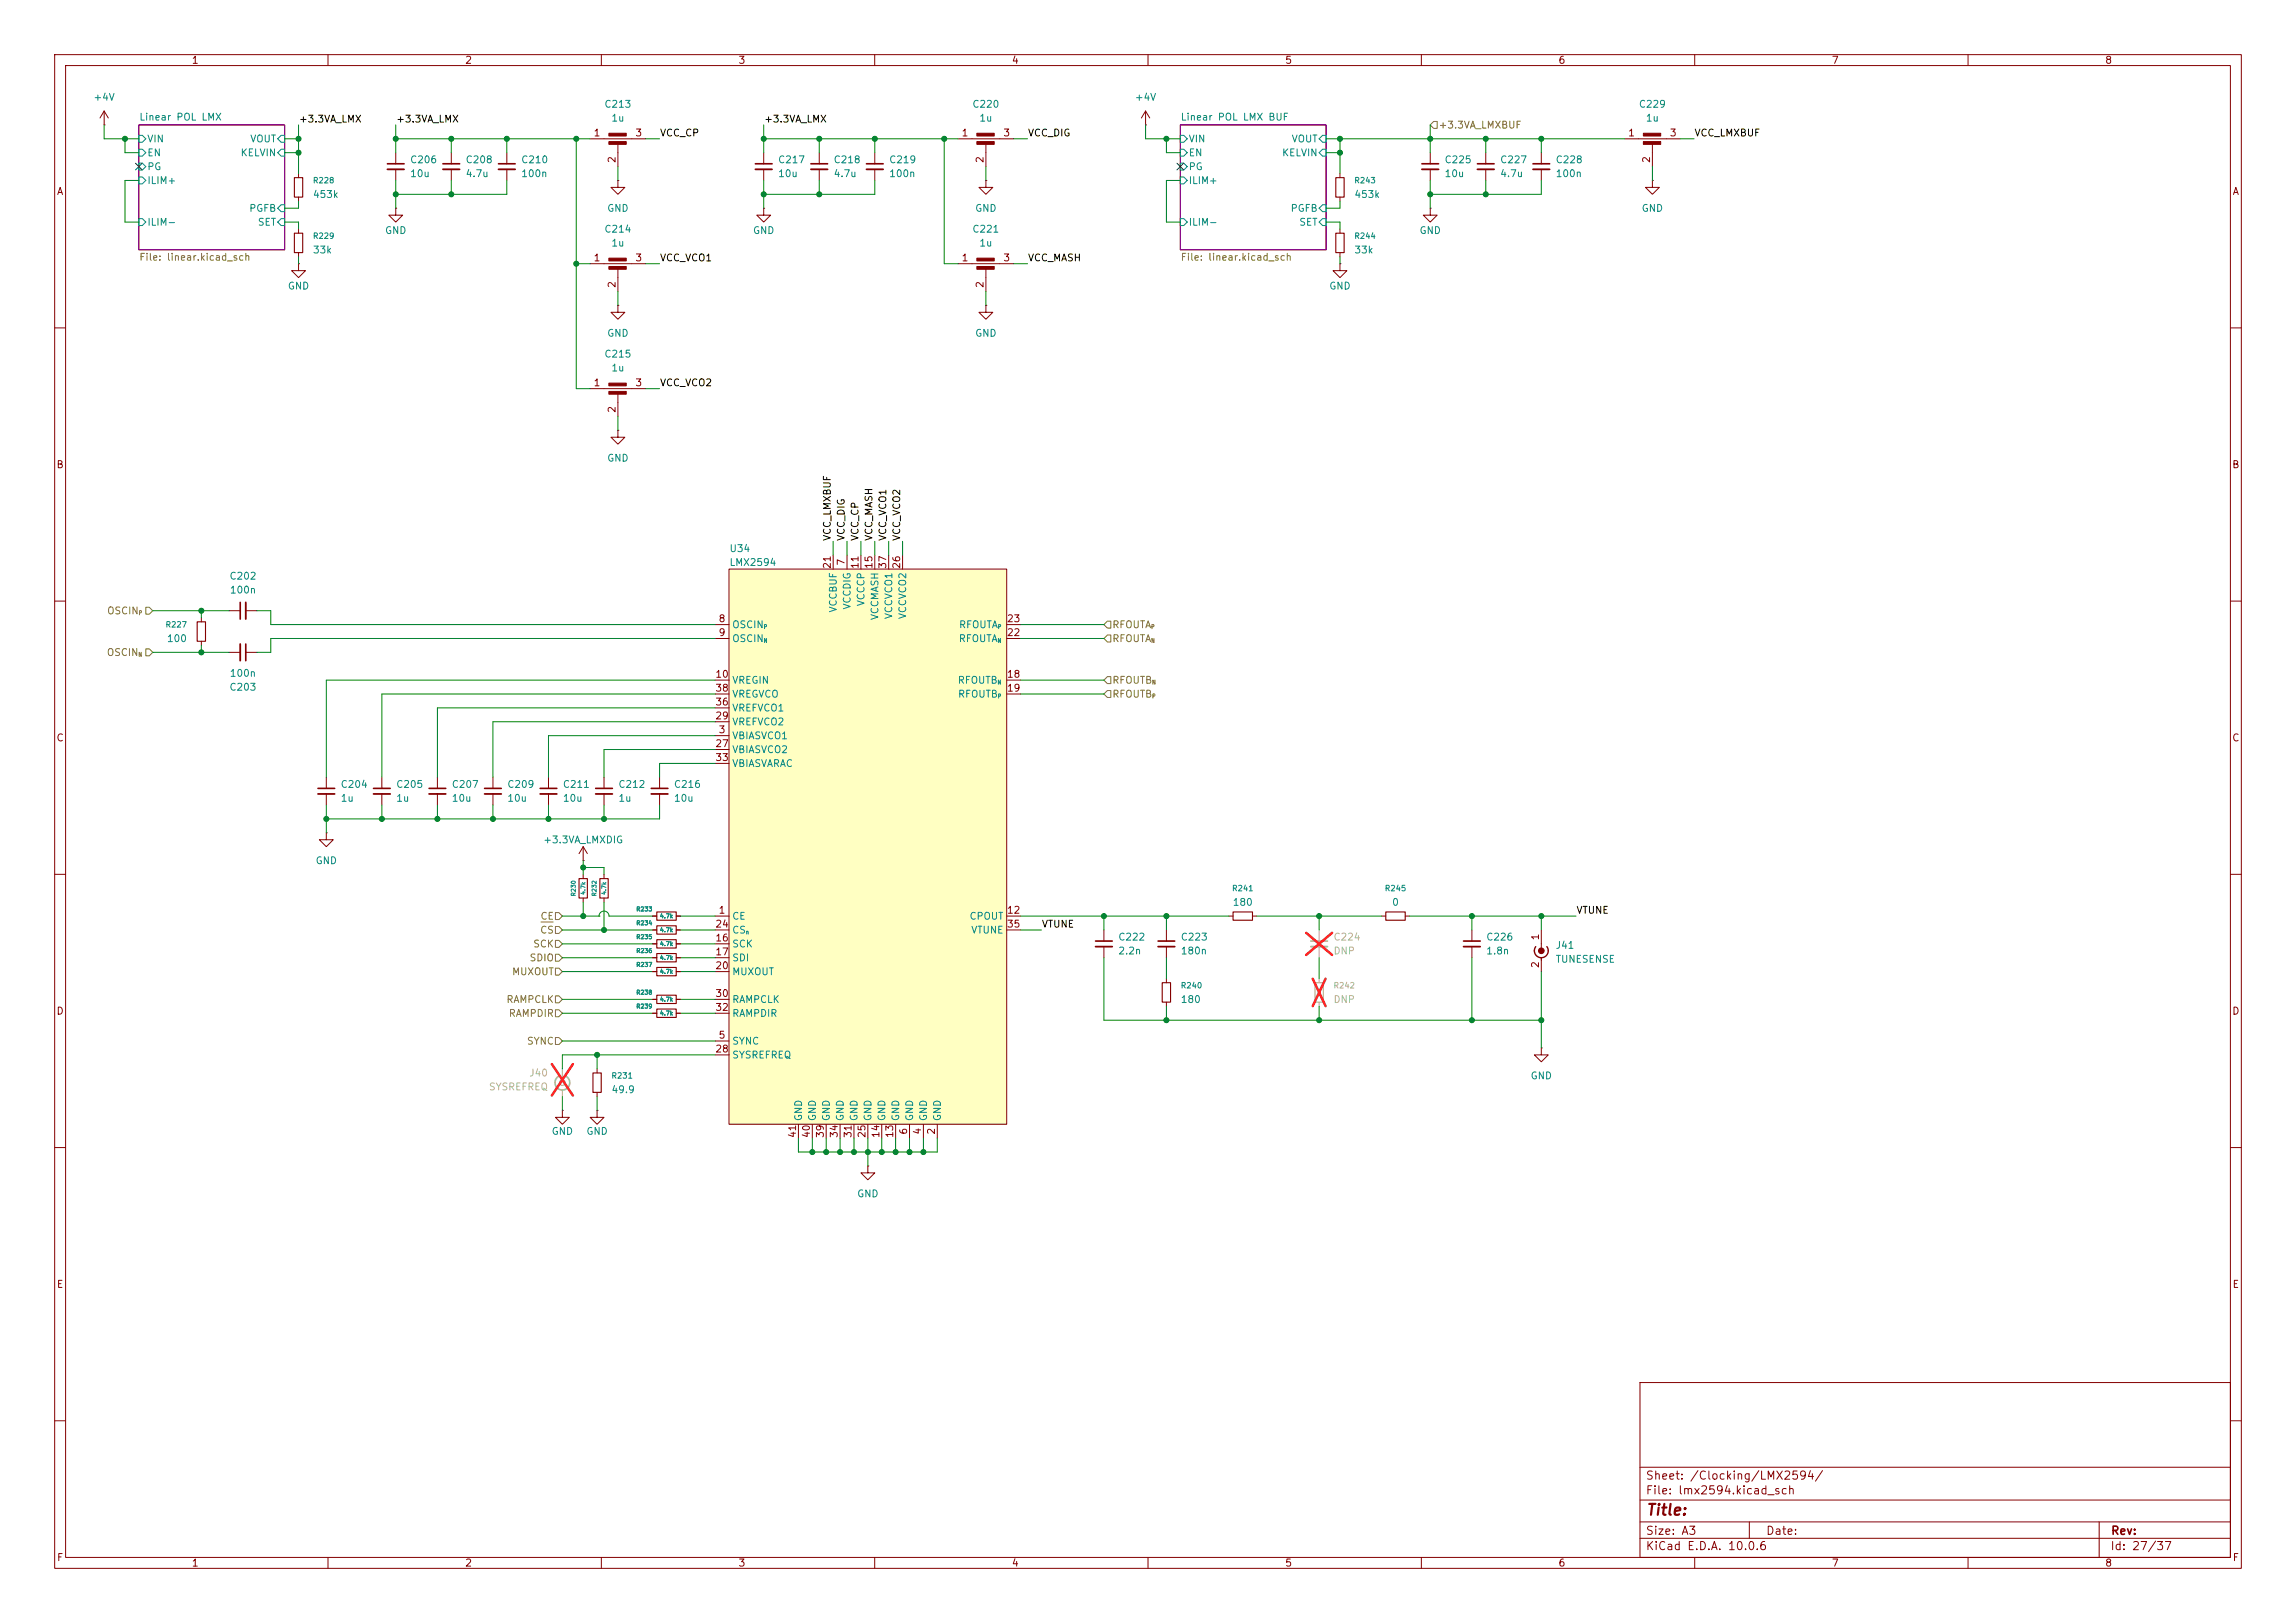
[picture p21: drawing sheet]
<svg xmlns="http://www.w3.org/2000/svg" width="420mm" height="297mm" viewBox="0 0 420 297" stroke-linecap="round" stroke-linejoin="round" font-family="sans-serif">
<defs><g id="words">
<text font-size="2" fill="#840000" x="301" y="277.8">Title:</text>
<g font-size="1.5" fill="#840000">
<text x="300.9" y="273.8">File: lmx2594.kicad_sch</text>
<text x="300.9" y="271.1">Sheet: /Clocking/LMX2594/</text>
<text x="300.9" y="281.2">Size: A3</text>
<text x="322.9" y="281.2">Date:</text>
<text x="386" y="281.2">Rev:</text>
<text x="300.9" y="284">KiCad E.D.A. 10.0.6</text>
<text x="385.9" y="284">Id: 27/37</text>
</g>
<g font-size="1.3" fill="#840000">
<text x="35" y="12">1</text>
<text x="85" y="12">2</text>
<text x="135" y="12">3</text>
<text x="185" y="12">4</text>
<text x="235" y="12">5</text>
<text x="285" y="12">6</text>
<text x="335" y="12">7</text>
<text x="385" y="12">8</text>
<text x="108.5" y="25.3">1</text>
<text x="112.9" y="29.9" transform="rotate(-90 112.9 29.9)">2</text>
<text x="116.1" y="25.3">3</text>
<text x="175.8" y="25.3">1</text>
<text x="180.2" y="29.9" transform="rotate(-90 180.2 29.9)">2</text>
<text x="183.4" y="25.3">3</text>
<text x="297.7" y="25.3">1</text>
<text x="302.1" y="29.9" transform="rotate(-90 302.1 29.9)">2</text>
<text x="305.3" y="25.3">3</text>
<text x="10.3" y="36">A</text>
<text x="408.3" y="36">A</text>
<text x="108.5" y="48.1">1</text>
<text x="112.9" y="52.8" transform="rotate(-90 112.9 52.8)">2</text>
<text x="116.1" y="48.1">3</text>
<text x="175.8" y="48.1">1</text>
<text x="180.2" y="52.8" transform="rotate(-90 180.2 52.8)">2</text>
<text x="183.4" y="48.1">3</text>
<text x="108.5" y="71">1</text>
<text x="116.1" y="71">3</text>
<text x="112.9" y="75.7" transform="rotate(-90 112.9 75.7)">2</text>
<text x="10.2" y="86">B</text>
<text x="408.2" y="86">B</text>
<text x="152.3" y="104.2" transform="rotate(-90 152.3 104.2)">21</text>
<text x="154.8" y="103.6" transform="rotate(-90 154.8 103.6)">7</text>
<text x="157.3" y="104.2" transform="rotate(-90 157.3 104.2)">11</text>
<text x="159.9" y="104.2" transform="rotate(-90 159.9 104.2)">15</text>
<text x="162.4" y="104.2" transform="rotate(-90 162.4 104.2)">37</text>
<text x="165" y="104.2" transform="rotate(-90 165 104.2)">26</text>
<text x="131.3" y="114.2">8</text>
<text x="131.3" y="116.7">9</text>
<text x="184.1" y="116.7">22</text>
<text x="184.1" y="114.2">23</text>
<text x="130.7" y="124.3">10</text>
<text x="184.1" y="124.3">18</text>
<text x="130.7" y="131.9">29</text>
<text x="130.7" y="129.4">36</text>
<text x="130.7" y="126.9">38</text>
<text x="184.1" y="126.9">19</text>
<text x="10.2" y="136">C</text>
<text x="130.7" y="137">27</text>
<text x="131.3" y="134.5">3</text>
<text x="408.2" y="136">C</text>
<text x="130.7" y="139.6">33</text>
<text x="131.3" y="167.5">1</text>
<text x="184.1" y="167.5">12</text>
<text x="130.7" y="172.6">16</text>
<text x="130.7" y="170">24</text>
<text x="184.1" y="170">35</text>
<text x="281.8" y="172.2" transform="rotate(-90 281.8 172.2)">1</text>
<text x="130.7" y="175.1">17</text>
<text x="130.7" y="177.7">20</text>
<text x="281.8" y="177.3" transform="rotate(-90 281.8 177.3)">2</text>
<text x="10.2" y="186">D</text>
<text x="130.7" y="182.7">30</text>
<text x="130.7" y="185.3">32</text>
<text x="408.2" y="186">D</text>
<text x="131.3" y="190.4">5</text>
<text x="130.7" y="192.9">28</text>
<text x="145.9" y="208.3" transform="rotate(-90 145.9 208.3)">41</text>
<text x="148.5" y="208.3" transform="rotate(-90 148.5 208.3)">40</text>
<text x="151" y="208.3" transform="rotate(-90 151 208.3)">39</text>
<text x="153.5" y="208.3" transform="rotate(-90 153.5 208.3)">34</text>
<text x="156.1" y="208.3" transform="rotate(-90 156.1 208.3)">31</text>
<text x="158.6" y="208.3" transform="rotate(-90 158.6 208.3)">25</text>
<text x="161.2" y="208.3" transform="rotate(-90 161.2 208.3)">14</text>
<text x="163.7" y="208.3" transform="rotate(-90 163.7 208.3)">13</text>
<text x="166.2" y="207.7" transform="rotate(-90 166.2 207.7)">6</text>
<text x="168.8" y="207.7" transform="rotate(-90 168.8 207.7)">4</text>
<text x="171.3" y="207.7" transform="rotate(-90 171.3 207.7)">2</text>
<text x="10.3" y="236">E</text>
<text x="408.3" y="236">E</text>
<text x="10.3" y="286">F</text>
<text x="35" y="287">1</text>
<text x="85" y="287">2</text>
<text x="135" y="287">3</text>
<text x="185" y="287">4</text>
<text x="235" y="287">5</text>
<text x="285" y="287">6</text>
<text x="335" y="287">7</text>
<text x="385" y="287">8</text>
<text x="408.3" y="286">F</text>
</g>
<g font-size="1.3" fill="#008484">
<text x="17" y="18.7">+4V</text>
<text x="25.4" y="22.4">Linear POL LMX</text>
<text x="110.5" y="20">C213</text>
<text x="111.7" y="22.6">1u</text>
<text x="177.8" y="20">C220</text>
<text x="179" y="22.6">1u</text>
<text x="207.5" y="18.7">+4V</text>
<text x="215.9" y="22.4">Linear POL LMX BUF</text>
<text x="299.7" y="20">C229</text>
<text x="301" y="22.6">1u</text>
<text x="26.8" y="26.4">VIN</text>
<text x="26.8" y="28.9">EN</text>
<text x="43.9" y="28.9">KELVIN</text>
<text x="45.7" y="26.4">VOUT</text>
<text x="217.3" y="26.4">VIN</text>
<text x="217.3" y="28.9">EN</text>
<text x="234.4" y="28.9">KELVIN</text>
<text x="236.2" y="26.4">VOUT</text>
<text x="26.8" y="31.4">PG</text>
<text x="26.8" y="34">ILIM+</text>
<text x="74.9" y="30.2">C206</text>
<text x="74.9" y="32.7">10u</text>
<text x="85.1" y="30.2">C208</text>
<text x="85.1" y="32.7">4.7u</text>
<text x="95.2" y="30.2">C210</text>
<text x="95.2" y="32.7">100n</text>
<text x="142.2" y="30.2">C217</text>
<text x="142.2" y="32.7">10u</text>
<text x="152.4" y="30.2">C218</text>
<text x="152.4" y="32.7">4.7u</text>
<text x="162.5" y="30.2">C219</text>
<text x="162.5" y="32.7">100n</text>
<text x="217.3" y="31.4">PG</text>
<text x="217.3" y="34">ILIM+</text>
<text x="264.1" y="30.2">C225</text>
<text x="264.1" y="32.7">10u</text>
<text x="274.3" y="30.2">C227</text>
<text x="274.3" y="32.7">4.7u</text>
<text x="284.5" y="30.2">C228</text>
<text x="284.5" y="32.7">100n</text>
<text x="26.8" y="41.6">ILIM-</text>
<text x="45.5" y="39.1">PGFB</text>
<text x="47.1" y="41.6">SET</text>
<text x="57.1" y="36.5">453k</text>
<text x="111" y="39.1">GND</text>
<text x="178.3" y="39.1">GND</text>
<text x="217.3" y="41.6">ILIM-</text>
<text x="236" y="39.1">PGFB</text>
<text x="237.6" y="41.6">SET</text>
<text x="247.6" y="36.5">453k</text>
<text x="300.2" y="39.1">GND</text>
<text x="57.1" y="46.7">33k</text>
<text x="70.3" y="43.1">GND</text>
<text x="110.5" y="42.9">C214</text>
<text x="111.7" y="45.4">1u</text>
<text x="137.6" y="43.1">GND</text>
<text x="177.8" y="42.9">C221</text>
<text x="179" y="45.4">1u</text>
<text x="247.6" y="46.7">33k</text>
<text x="259.6" y="43.1">GND</text>
<text x="52.5" y="53.3">GND</text>
<text x="243" y="53.3">GND</text>
<text x="110.5" y="65.7">C215</text>
<text x="111" y="61.9">GND</text>
<text x="178.3" y="61.9">GND</text>
<text x="111.7" y="68.3">1u</text>
<text x="111" y="84.8">GND</text>
<text x="133.3" y="101.3">U34</text>
<text x="41.9" y="106.4">C202</text>
<text x="133.3" y="103.9">LMX2594</text>
<text x="41.9" y="108.9">100n</text>
<text x="153.4" y="112.2" transform="rotate(-90 153.4 112.2)">VCCBUF</text>
<text x="155.9" y="111.6" transform="rotate(-90 155.9 111.6)">VCCDIG</text>
<text x="158.4" y="111" transform="rotate(-90 158.4 111)">VCCCP</text>
<text x="161" y="113.6" transform="rotate(-90 161 113.6)">VCCMASH</text>
<text x="163.5" y="113.4" transform="rotate(-90 163.5 113.4)">VCCVCO1</text>
<text x="166.1" y="113.4" transform="rotate(-90 166.1 113.4)">VCCVCO2</text>
<text x="30.4" y="117.8">100</text>
<text x="133.8" y="115.3">OSCIN</text>
<text x="133.8" y="117.8">OSCIN</text>
<text x="175.3" y="117.8">RFOUTA</text>
<text x="175.3" y="115.3">RFOUTA</text>
<text x="41.9" y="124.2">100n</text>
<text x="133.8" y="125.4">VREGIN</text>
<text x="175.1" y="125.4">RFOUTB</text>
<text x="41.9" y="126.7">C203</text>
<text x="133.8" y="130.5">VREFVCO1</text>
<text x="133.8" y="128">VREGVCO</text>
<text x="175.1" y="128">RFOUTB</text>
<text x="133.8" y="135.6">VBIASVCO1</text>
<text x="133.8" y="133">VREFVCO2</text>
<text x="133.8" y="138.1">VBIASVCO2</text>
<text x="133.8" y="140.7">VBIASVARAC</text>
<text x="62.2" y="144.5">C204</text>
<text x="62.2" y="147">1u</text>
<text x="72.4" y="144.5">C205</text>
<text x="72.4" y="147">1u</text>
<text x="82.5" y="144.5">C207</text>
<text x="82.5" y="147">10u</text>
<text x="92.7" y="144.5">C209</text>
<text x="92.7" y="147">10u</text>
<text x="102.9" y="144.5">C211</text>
<text x="102.9" y="147">10u</text>
<text x="113" y="144.5">C212</text>
<text x="113" y="147">1u</text>
<text x="123.2" y="144.5">C216</text>
<text x="123.2" y="147">10u</text>
<text x="99.3" y="154.6">+3.3VA_LMXDIG</text>
<text x="57.6" y="158.4">GND</text>
<text x="225.4" y="166.1">180</text>
<text x="254.5" y="166.1">0</text>
<text x="133.8" y="168.6">CE</text>
<text x="133.8" y="173.7">SCK</text>
<text x="133.8" y="171.1">CS</text>
<text x="177.2" y="168.6">CPOUT</text>
<text x="177.5" y="171.1">VTUNE</text>
<text x="204.5" y="172.4">C222</text>
<text x="215.9" y="172.4">C223</text>
<text x="271.8" y="172.4">C226</text>
<text x="284.5" y="173.9">J41</text>
<text x="133.8" y="176.2">SDI</text>
<text x="133.8" y="178.8">MUXOUT</text>
<text x="204.5" y="175">2.2n</text>
<text x="215.9" y="175">180n</text>
<text x="271.8" y="175">1.8n</text>
<text x="284.5" y="176.5">TUNESENSE</text>
<text x="133.8" y="183.8">RAMPCLK</text>
<text x="215.9" y="183.8">180</text>
<text x="133.8" y="191.5">SYNC</text>
<text x="133.8" y="186.4">RAMPDIR</text>
<text x="133.8" y="194">SYSREFREQ</text>
<text x="279.9" y="197.8">GND</text>
<text x="111.7" y="200.4">49.9</text>
<text x="100.8" y="208">GND</text>
<text x="107.2" y="208">GND</text>
<text x="147" y="205.3" transform="rotate(-90 147 205.3)">GND</text>
<text x="149.6" y="205.3" transform="rotate(-90 149.6 205.3)">GND</text>
<text x="152.1" y="205.3" transform="rotate(-90 152.1 205.3)">GND</text>
<text x="154.6" y="205.3" transform="rotate(-90 154.6 205.3)">GND</text>
<text x="157.2" y="205.3" transform="rotate(-90 157.2 205.3)">GND</text>
<text x="159.7" y="205.3" transform="rotate(-90 159.7 205.3)">GND</text>
<text x="162.3" y="205.3" transform="rotate(-90 162.3 205.3)">GND</text>
<text x="164.8" y="205.3" transform="rotate(-90 164.8 205.3)">GND</text>
<text x="167.3" y="205.3" transform="rotate(-90 167.3 205.3)">GND</text>
<text x="169.9" y="205.3" transform="rotate(-90 169.9 205.3)">GND</text>
<text x="172.4" y="205.3" transform="rotate(-90 172.4 205.3)">GND</text>
<text x="156.7" y="219.4">GND</text>
</g>
<g font-size="1.3">
<text x="54.6" y="22.7">+3.3VA_LMX</text>
<text x="72.4" y="22.7">+3.3VA_LMX</text>
<text x="139.7" y="22.7">+3.3VA_LMX</text>
<text x="120.6" y="25.3">VCC_CP</text>
<text x="187.9" y="25.3">VCC_DIG</text>
<text x="309.9" y="25.3">VCC_LMXBUF</text>
<text x="120.6" y="48.1">VCC_VCO1</text>
<text x="187.9" y="48.1">VCC_MASH</text>
<text x="120.6" y="71">VCC_VCO2</text>
<text x="152.3" y="99.1" transform="rotate(-90 152.3 99.1)">VCC_LMXBUF</text>
<text x="154.8" y="99.1" transform="rotate(-90 154.8 99.1)">VCC_DIG</text>
<text x="157.4" y="99.1" transform="rotate(-90 157.4 99.1)">VCC_CP</text>
<text x="159.9" y="99.1" transform="rotate(-90 159.9 99.1)">VCC_MASH</text>
<text x="162.4" y="99.1" transform="rotate(-90 162.4 99.1)">VCC_VCO1</text>
<text x="165" y="99.1" transform="rotate(-90 165 99.1)">VCC_VCO2</text>
<text x="288.3" y="167.5">VTUNE</text>
<text x="190.5" y="170.1">VTUNE</text>
</g>
<g font-size="1.3" fill="#848400">
<text x="263.1" y="23.8">+3.3VA_LMXBUF</text>
<text x="25.4" y="48">File: linear.kicad_sch</text>
<text x="215.9" y="48">File: linear.kicad_sch</text>
<text x="19.5" y="112.7">OSCIN</text>
<text x="203.4" y="117.8">RFOUTA</text>
<text x="203.4" y="115.3">RFOUTA</text>
<text x="19.4" y="120.3">OSCIN</text>
<text x="203.4" y="125.4">RFOUTB</text>
<text x="203.4" y="128">RFOUTB</text>
<text x="97.4" y="173.7">SCK</text>
<text x="98.7" y="171.1">CS</text>
<text x="98.8" y="168.6">CE</text>
<text x="93.6" y="178.8">MUXOUT</text>
<text x="96.8" y="176.2">SDIO</text>
<text x="92.5" y="183.8">RAMPCLK</text>
<text x="93" y="186.4">RAMPDIR</text>
<text x="96.3" y="191.5">SYNC</text>
</g>
<g font-size="1.3" fill="#a1a1a1">
<text x="243.8" y="172.4">C224</text>
<text x="243.8" y="175">DNP</text>
<text x="243.8" y="183.8">DNP</text>
<text x="96.7" y="197.3">J40</text>
<text x="89.3" y="199.8">SYSREFREQ</text>
</g>
<g font-size="1" fill="#008484">
<text x="57.1" y="33.8">R228</text>
<text x="247.6" y="33.8">R243</text>
<text x="57.1" y="43.9">R229</text>
<text x="247.6" y="43.9">R244</text>
<text x="30.2" y="115.1">R227</text>
<text x="225.3" y="163.3">R241</text>
<text x="253.2" y="163.3">R245</text>
<text x="215.9" y="181.1">R240</text>
<text x="111.7" y="197.6">R231</text>
</g>
<text font-size="1" fill="#a1a1a1" x="243.8" y="181.1">R242</text>
<g font-size=".8" fill="#848400">
<text x="25.3" y="112.7">P</text>
<text x="210.5" y="117.8">N</text>
<text x="210.5" y="115.3">P</text>
<text x="25.3" y="120.4">N</text>
<text x="210.7" y="125.4">N</text>
<text x="210.7" y="128">P</text>
</g>
<g font-size=".8" fill="#008484">
<text x="139.6" y="115.3">P</text>
<text x="139.6" y="117.8">N</text>
<text x="182.4" y="117.8">N</text>
<text x="182.5" y="115.3">P</text>
<text x="182.4" y="125.4">N</text>
<text x="182.5" y="128">P</text>
<text x="105.5" y="164.1" transform="rotate(-90 105.5 164.1)">R230</text>
<text x="107.3" y="163.9" transform="rotate(-90 107.3 163.9)">4.7k</text>
<text x="109.3" y="164.1" transform="rotate(-90 109.3 164.1)">R232</text>
<text x="111.1" y="163.9" transform="rotate(-90 111.1 163.9)">4.7k</text>
<text x="116.3" y="166.9">R233</text>
<text x="116.3" y="172">R235</text>
<text x="116.3" y="169.5">R234</text>
<text x="120.6" y="168.2">4.7k</text>
<text x="120.6" y="173.3">4.7k</text>
<text x="120.6" y="170.8">4.7k</text>
<text x="136.4" y="171.2">n</text>
<text x="116.3" y="174.6">R236</text>
<text x="116.3" y="177.1">R237</text>
<text x="120.6" y="175.8">4.7k</text>
<text x="120.6" y="178.4">4.7k</text>
<text x="116.3" y="184.7">R239</text>
<text x="116.3" y="182.2">R238</text>
<text x="120.6" y="186">4.7k</text>
<text x="120.6" y="183.5">4.7k</text>
</g>
</g></defs>
<g fill="none" stroke="#840000" stroke-width=".18">
<path d="M10 10h400v277h-400zM12 12h396v273h-396zM60 10v2M110 10v2M160 10v2M210 10v2M260 10v2M310 10v2M360 10v2M19 22.9h.1M19 20.3l-.7 1.3M19 20.3l.8 1.3"/>
<path d="M19 20.3v2.6M54.6 31.8v.7M54.6 36.1v.7M72.4 27.9v2.1M72.4 31v2M82.5 27.9v2.1M82.5 31v2M209.5 22.9h.1M209.5 20.3l-.7 1.3M209.5 20.3l.8 1.3M209.5 20.3v2.6M245.1 31.8v.7"/>
<path d="M245.1 36.1v.7M261.6 38.1v1.3h1.3l-1.3 1.2-1.3-1.2h1.3M261.6 38.1h.1M261.6 27.9v2.1M261.6 31v2M271.8 27.9v2.1M271.8 31v2M281.9 27.9v2.1M281.9 31v2M297.2 25.4h10.1M302.3 33v1.3h1.2l-1.2 1.3-1.3-1.3h1.3M302.3 33h.1"/>
<path d="M302.3 26.2v4.3M54.6 48.3v1.2h1.3l-1.3 1.3-1.3-1.3h1.3M54.6 48.3h.1M175.3 48.3h10.1M180.3 49v4.3M245.1 41.9v.8M245.1 46.2v.8M10 60h2M408 60h2M10 110h2M36.8 113v.8M36.8 117.3v.8"/>
<path d="M41.9 111.8h2M41.9 119.4h2M45 111.8h2M45 119.4h2M408 110h2M10 160h2M80 142.2v2.1M80 145.3v2M90.2 142.2v2.1M90.2 145.3v2M100.3 142.2v2.1M100.3 145.3v2"/>
<path d="M110.5 142.2v2.1M110.5 145.3v2M120.6 142.2v2.1M120.6 145.3v2M408 160h2M119.4 167.6h.7M119.4 175.3h.7M119.4 172.7h.7M119.4 170.2h.7M123.7 167.6h.8M123.7 175.3h.8M123.7 172.7h.8"/>
<path d="M123.7 170.2h.8M213.4 170.2v2M213.4 173.2v2.1M213.4 179.1v.7M252.7 167.6h.8M257 167.6h.8M269.2 170.2v2M269.2 173.2v2.1M281.9 170.2v3.8M281.9 175.3v2.5M213.4 183.4v.8M281.9 191.8v1.2h1.3l-1.3 1.3-1.2-1.3h1.2"/>
<path d="M281.9 191.8h.1M10 210h2M158.7 213.4v1.2h1.3l-1.3 1.3-1.2-1.3h1.2M158.7 213.4h.1M408 210h2M300 253h108v32h-108zM10 260h2M300 278.5h108M300 274.5h108M300 268.5h108M320 278.5v3M384 278.5v6.5"/>
<path d="M408 260h2M60 285v2M110 285v2M160 285v2M210 285v2M260 285v2M300 281.5h108M310 285v2M360 285v2"/>
</g>
<path d="M25.4 22.9h26.7v22.8h-26.7zM215.9 22.9h26.7v22.8h-26.7z" fill="none" stroke="#840084" stroke-width=".18"/>
<g fill="none" stroke="#008484" stroke-width=".18">
<path d="M25.4 29.8h.6l.7 .7-.7 .6h-.6zM25.4 24.8h.6l.7 .6-.7 .6h-.6zM25.4 27.3h.6l.7 .6-.7 .7h-.6zM25.4 32.4h.6l.7 .6-.7 .7h-.6zM50.8 27.9l.6-.6h.7v1.3h-.7zM50.8 25.4l.6-.6h.7v1.2h-.7zM50.8 38.1l.6-.6h.7v1.2h-.7zM215.9 29.8h.6l.7 .7-.7 .6h-.6zM215.9 24.8h.6l.7 .6-.7 .6h-.6zM215.9 27.3h.6l.7 .6-.7 .7h-.6zM215.9 32.4h.6l.7 .6-.7 .7h-.6zM241.9 27.3h.7v1.3h-.7l-.6-.7z"/>
<path d="M241.9 24.8h.7v1.2h-.7l-.6-.6zM241.9 37.5h.7v1.2h-.7l-.6-.6zM25.4 40h.6l.7 .6-.7 .7h-.6zM50.8 40.6l.6-.6h.7v1.3h-.7zM215.9 40h.6l.7 .6-.7 .7h-.6zM241.9 40h.7v1.3h-.7l-.6-.7z"/>
</g>
<g fill="none" stroke="#840000" stroke-width=".3">
<path d="M70.9 30h3M81 30h3.1M260.1 30h3M270.3 30h3M280.4 30h3.1M43.9 110.2v3.1M45 117.9v3M78.5 144.3h3M88.6 144.3h3.1M98.8 144.3h3.1M109 144.3h3M119.1 144.3h3.1"/>
<path d="M211.8 172.2h3.1M267.7 172.2h3.1"/>
</g>
<g fill="none" stroke="#840000" stroke-width=".33">
<path d="M70.9 31h3M81 31h3.1M260.1 31h3M270.3 31h3M280.4 31h3.1M43.9 117.9v3M45 110.2v3.1M78.5 145.3h3M88.6 145.3h3.1M98.8 145.3h3.1M109 145.3h3M119.1 145.3h3.1"/>
<path d="M211.8 173.2h3.1M267.7 173.2h3.1"/>
</g>
<g fill="#840000" stroke="#840000" stroke-width=".18">
<path d="M178.7 48.8h3.2v.5h-3.2z"/>
<path d="M178.7 47.2h3.2v.6h-3.2z"/>
<path d="M300.6 25.9h3.2v.5h-3.2z"/>
<path d="M300.6 24.4h3.2v.5h-3.2z"/>
</g>
<path d="M53.8 32.5h1.6v3.6h-1.6zM244.3 32.5h1.6v3.6h-1.6zM244.3 42.7h1.6v3.5h-1.6zM36.1 113.8h1.5v3.5h-1.5zM120.1 174.5h3.6v1.5h-3.6zM120.1 166.9h3.6v1.5h-3.6zM120.1 172h3.6v1.5h-3.6zM120.1 169.4h3.6v1.5h-3.6zM212.6 179.8h1.5v3.6h-1.5zM253.5 166.9h3.5v1.5h-3.5z" fill="none" stroke="#840000" stroke-width=".2"/>
<path d="M240.5 179.8h1.6v3.6h-1.6z" fill="none" stroke="#a1a1a1" stroke-width=".2"/>
<path d="M241.3 170.2v2M241.3 173.2v2.1M241.3 179.1v.7M241.3 183.4v.8" fill="none" stroke="#a1a1a1" stroke-width=".18"/>
<path d="M238.9 170.7l4.8 4M240.1 179.1l2.4 5M242.5 179.1l-2.4 5M243.7 170.7l-4.8 4" fill="none" stroke="#ff2626" stroke-width=".46"/>
<path d="M239.8 172.2h3" fill="none" stroke="#a1a1a1" stroke-width=".3"/>
<path d="M239.8 173.2h3" fill="none" stroke="#a1a1a1" stroke-width=".33"/>
<path d="M280.9 173.2a1.27 1.27 0 0 0 .2 1.7 1.27 1.27 0 0 0 1.7 0 1.27 1.27 0 0 0 .2-1.7" fill="none" stroke="#840000" stroke-width=".25"/>
<circle cx="281.9" cy="174" r=".51" fill="#840000" stroke="#840000" stroke-width=".2"/>
<path d="M133.3 104.1h50.8v101.6h-50.8z" fill="#ffffc2"/>
<g fill="none" stroke="#840000" stroke-width=".18">
<path d="M72.4 38.1v1.3h1.3l-1.3 1.2-1.3-1.2h1.3M72.4 38.1h.1M92.7 27.9v2.1M92.7 31v2M107.9 25.4h10.2M113 33v1.3h1.3l-1.3 1.3-1.2-1.3h1.2M113 33h.1M113 26.2v4.3M139.7 38.1v1.3h1.3l-1.3 1.2-1.3-1.2h1.3M139.7 38.1h.1M139.7 27.9v2.1M139.7 31v2"/>
<path d="M149.9 27.9v2.1M149.9 31v2M160 27.9v2.1M160 31v2M175.3 25.4h10.1M180.3 33v1.3h1.3l-1.3 1.3-1.2-1.3h1.2M180.3 33h.1M180.3 26.2v4.3M54.6 41.9v.8M54.6 46.2v.8M107.9 48.3h10.2M113 55.9v1.3h1.3l-1.3 1.2-1.2-1.2h1.2"/>
<path d="M113 55.9h.1M113 49v4.3M180.3 55.9v1.3h1.3l-1.3 1.2-1.2-1.2h1.2M180.3 55.9h.1M245.1 48.3v1.2h1.3l-1.3 1.3-1.3-1.3h1.3M245.1 48.3h.1M107.9 71.1h10.2M113 78.7v1.3h1.3l-1.3 1.3-1.2-1.3h1.2M113 78.7h.1M113 71.9v4.3M130.8 116.8h2.5M130.8 114.3h2.5"/>
<path d="M133.3 104.1h50.8v101.6h-50.8zM152.4 101.6v2.5M154.9 101.6v2.5M157.5 101.6v2.5M160 101.6v2.5M162.6 101.6v2.5M165.1 101.6v2.5M184.1 116.8h2.6M184.1 114.3h2.6M130.8 134.6h2.5M130.8 124.5h2.5M130.8 127h2.5"/>
<path d="M130.8 137.2h2.5M130.8 139.7h2.5M130.8 132.1h2.5M130.8 129.5h2.5M184.1 124.5h2.6M184.1 127h2.6M59.7 152.4v1.3h1.3l-1.3 1.2-1.3-1.2h1.3M59.7 152.4h.1M59.7 142.2v2.1M59.7 145.3v2M69.8 142.2v2.1M69.8 145.3v2"/>
<path d="M106.7 157.5h.1M106.7 154.9v2.6M106.7 154.9l-.8 1.3M106.7 154.9l.7 1.3M106.7 160v.8M106.7 164.3v.8M110.5 160v.8M110.5 164.3v.8M119.4 167.6h.7M119.4 172.7h.7M119.4 175.3h.7M119.4 177.8h.7"/>
<path d="M119.4 170.2h.7M123.7 167.6h.8M123.7 172.7h.8M123.7 175.3h.8M123.7 177.8h.8M123.7 170.2h.8M130.8 167.6h2.5M130.8 172.7h2.5M130.8 175.3h2.5M130.8 177.8h2.5M130.8 170.2h2.5M184.1 167.6h2.6"/>
<path d="M184.1 170.2h2.6M201.9 170.2v2M201.9 173.2v2.1M224.8 167.6h.8M229.1 167.6h.8M109.2 195.6v.7M109.2 199.9v.8M119.4 182.9h.7M119.4 185.4h.7M123.7 182.9h.8M123.7 185.4h.8M130.8 190.5h2.5"/>
<path d="M130.8 193h2.5M130.8 182.9h2.5M130.8 185.4h2.5M102.9 203.2v1.3h-1.3l1.3 1.2 1.2-1.2h-1.2M102.9 203.2h.1M109.2 203.2v1.3h-1.3l1.3 1.2 1.3-1.2h-1.3M109.2 203.2h.1M146 205.7v2.6M148.6 205.7v2.6M151.1 205.7v2.6M153.7 205.7v2.6M156.2 205.7v2.6"/>
<path d="M158.7 205.7v2.6M161.3 205.7v2.6M163.8 205.7v2.6M166.4 205.7v2.6M168.9 205.7v2.6M171.4 205.7v2.6"/>
</g>
<path d="M53.8 42.7h1.6v3.5h-1.6zM105.9 160.8h1.5v3.5h-1.5zM109.7 160.8h1.6v3.5h-1.6zM120.1 177h3.6v1.6h-3.6zM225.6 166.9h3.5v1.5h-3.5zM108.5 196.3h1.5v3.6h-1.5zM120.1 184.7h3.6v1.5h-3.6zM120.1 182.1h3.6v1.5h-3.6z" fill="none" stroke="#840000" stroke-width=".2"/>
<path d="M91.2 30h3M138.2 30h3M148.3 30h3.1M158.5 30h3M58.2 144.3h3M68.3 144.3h3.1M200.4 172.2h3.1" fill="none" stroke="#840000" stroke-width=".3"/>
<path d="M91.2 31h3M138.2 31h3M148.3 31h3.1M158.5 31h3M58.2 145.3h3M68.3 145.3h3.1M200.4 173.2h3.1" fill="none" stroke="#840000" stroke-width=".33"/>
<g fill="#840000" stroke="#840000" stroke-width=".18">
<path d="M111.4 48.8h3.2v.5h-3.2z"/>
<path d="M111.4 47.2h3.2v.6h-3.2z"/>
<path d="M111.4 71.6h3.2v.5h-3.2z"/>
<path d="M111.4 70.1h3.2v.5h-3.2z"/>
<path d="M178.7 25.9h3.2v.5h-3.2z"/>
<path d="M178.7 24.4h3.2v.5h-3.2z"/>
<path d="M111.4 25.9h3.2v.5h-3.2z"/>
<path d="M111.4 24.4h3.2v.5h-3.2z"/>
</g>
<path d="M102.9 195.6v2M102.9 199.4v1.3" fill="none" stroke="#a1a1a1" stroke-width=".18"/>
<circle cx="102.9" cy="198.1" r=".51" fill="none" stroke="#a1a1a1" stroke-width=".2"/>
<path d="M102.2 196.9a1.35 1.35 0 0 0-.6 1.5 1.35 1.35 0 0 0 1.3 1.1M103.5 196.9a1.35 1.35 0 0 1 .7 1.5 1.35 1.35 0 0 1-1.3 1.1" fill="none" stroke="#a1a1a1" stroke-width=".3"/>
<path d="M100.9 194.7l3.9 5.8M104.8 194.7l-3.9 5.8" fill="none" stroke="#ff2626" stroke-width=".46"/>
<g fill="none" stroke="#848400" stroke-width=".18">
<path d="M262.3 22.2h.6v1.3h-.6l-.7-.6zM26.7 118.7h.6l.6 .7-.6 .6h-.6zM26.7 111.1h.6l.6 .7-.6 .6h-.6zM202.6 116.2h.6v1.3h-.6l-.7-.7zM202.6 113.7h.6v1.2h-.6l-.7-.6zM202.6 123.8h.6v1.3h-.6l-.7-.6zM202.6 126.4h.6v1.2h-.6l-.7-.6zM99 168.7h2.2M101.6 177.2h.6l.7 .6-.7 .6h-.6zM101.6 174.6h.6l.7 .7-.7 .6h-.6zM101.6 172.1h.6l.7 .6-.7 .7h-.6zM101.6 169.5h.6l.7 .7-.7 .6h-.6z"/>
<path d="M101.6 167h.6l.7 .6-.7 .7h-.6zM101.6 189.9h.6l.7 .6-.7 .6h-.6zM101.6 182.2h.6l.7 .7-.7 .6h-.6zM101.6 184.8h.6l.7 .6-.7 .7h-.6z"/>
</g>
<g fill="none" stroke="#008400" stroke-width=".18">
<path d="M19 22.9v2.5h6.4M22.9 25.4v2.5h2.5M25.4 33h-2.5v7.6h2.5M52.1 25.4h2.5M52.1 27.9h2.5M54.6 22.9v8.9M54.6 36.8v1.3h-2.5M72.4 25.4h35.5M72.4 22.9v5M72.4 33v5.1M82.5 25.4v2.5M82.5 33v2.6"/>
<path d="M92.7 33v2.6h-20.3M92.7 25.4v2.5M105.4 25.4v45.7h2.5M113 30.5v2.5M118.1 25.4h2.5M139.7 25.4h35.6M139.7 22.9v5M139.7 33v5.1M149.9 25.4v2.5M149.9 33v2.6M160 33v2.6h-20.3M160 25.4v2.5"/>
<path d="M172.7 25.4v22.9h2.6M180.3 30.5v2.5M185.4 25.4h2.6M209.5 22.9v2.5h6.4M213.4 25.4v2.5h2.5M215.9 33h-2.5v7.6h2.5M242.6 25.4h54.6M242.6 27.9h2.5M245.1 36.8v1.3h-2.5M245.1 25.4v6.4M261.6 22.9v5M261.6 33v5.1"/>
<path d="M271.8 25.4v2.5M271.8 33v2.6M281.9 33v2.6h-20.3M281.9 25.4v2.5M302.3 30.5v2.5M307.3 25.4h2.6M52.1 40.6h2.5v1.3M54.6 47v1.3M105.4 48.3h2.5M113 53.3v2.6M118.1 48.3h2.5M180.3 53.3v2.6"/>
<path d="M185.4 48.3h2.6M242.6 40.6h2.5v1.3M245.1 47v1.3M113 76.2v2.5M118.1 71.1h2.5M152.4 99.1v2.5M154.9 99.1v2.5M157.5 99.1v2.5M160 99.1v2.5M162.6 99.1v2.5M165.1 99.1v2.5M27.9 111.8h14"/>
<path d="M27.9 119.4h14M36.8 111.8v1.2M36.8 118.1v1.3M47 111.8h2.5v2.5h81.3M130.8 116.8h-81.3v2.6h-2.5M186.7 116.8h15.2M186.7 114.3h15.2M130.8 134.6h-30.5v7.6M130.8 132.1h-40.6v10.1M130.8 137.2h-20.3v5M130.8 139.7h-10.2v2.5M130.8 129.5h-50.8v12.7"/>
<path d="M130.8 127h-61v15.2M130.8 124.5h-71.1v17.7M186.7 127h15.2M186.7 124.5h15.2M59.7 147.3v5.1M69.8 147.3v2.6M80 147.3v2.6M90.2 147.3v2.6M100.3 147.3v2.6M106.7 158.8h3.8v1.2M106.7 157.5v2.5M110.5 147.3v2.6"/>
<path d="M120.6 147.3v2.6h-60.9M102.9 175.3h16.5M102.9 177.8h16.5M102.9 167.6h6.7M102.9 170.2h16.5M102.9 172.7h16.5M106.7 165.1v2.5M109.6 167.6h.1M109.6 167.6a.91 .91 0 0 1 .9-.9 .91 .91 0 0 1 .9 .9h8M110.5 165.1v5.1M124.5 175.3h6.3M124.5 177.8h6.3"/>
<path d="M124.5 167.6h6.3M124.5 170.2h6.3M124.5 172.7h6.3M186.7 167.6h38.1M186.7 170.2h3.8M201.9 175.3v11.4h80M201.9 167.6v2.6M213.4 167.6v2.6M213.4 175.3v3.8M229.9 167.6h22.8M241.3 167.6v2.6M241.3 175.3v3.8"/>
<path d="M257.8 167.6h30.5M269.2 167.6v2.6M269.2 175.3v11.4M281.9 167.6v2.6M281.9 177.8v14M102.9 182.9h16.5M102.9 185.4h16.5M102.9 190.5h27.9M109.2 193v2.6M124.5 182.9h6.3M124.5 185.4h6.3M130.8 193h-27.9v2.6"/>
<path d="M213.4 184.2v2.5M241.3 184.2v2.5M102.9 200.7v2.5M109.2 200.7v2.5M146 208.3v2.5h25.4v-2.5M148.6 208.3v2.5M151.1 208.3v2.5M153.7 208.3v2.5M156.2 208.3v2.5M158.7 208.3v5.1M161.3 208.3v2.5M163.8 208.3v2.5"/>
<path d="M166.4 208.3v2.5M168.9 208.3v2.5"/>
</g>
<path d="M24.8 29.9l1.2 1.2M26 29.9l-1.2 1.2M215.3 29.9l1.2 1.2M216.5 29.9l-1.2 1.2" fill="none" stroke="#000084" stroke-width=".18"/>
<g fill="#008400" stroke="#008400" stroke-width=".18">
<circle cx="22.9" cy="25.4" r=".46"/>
<circle cx="36.8" cy="111.8" r=".46"/>
<circle cx="36.8" cy="119.4" r=".46"/>
<circle cx="110.5" cy="170.2" r=".46"/>
<circle cx="106.7" cy="167.6" r=".46"/>
<circle cx="106.7" cy="158.8" r=".46"/>
<circle cx="149.9" cy="25.4" r=".46"/>
<circle cx="160" cy="25.4" r=".46"/>
<circle cx="139.7" cy="25.4" r=".46"/>
<circle cx="105.4" cy="25.4" r=".46"/>
<circle cx="105.4" cy="48.3" r=".46"/>
<circle cx="80" cy="149.9" r=".46"/>
<circle cx="69.8" cy="149.9" r=".46"/>
<circle cx="59.7" cy="149.9" r=".46"/>
<circle cx="100.3" cy="149.9" r=".46"/>
<circle cx="110.5" cy="149.9" r=".46"/>
<circle cx="90.2" cy="149.9" r=".46"/>
<circle cx="72.4" cy="25.4" r=".46"/>
<circle cx="54.6" cy="27.9" r=".46"/>
<circle cx="82.5" cy="35.6" r=".46"/>
<circle cx="82.5" cy="25.4" r=".46"/>
<circle cx="92.7" cy="25.4" r=".46"/>
<circle cx="54.6" cy="25.4" r=".46"/>
<circle cx="72.4" cy="35.6" r=".46"/>
<circle cx="149.9" cy="35.6" r=".46"/>
<circle cx="172.7" cy="25.4" r=".46"/>
<circle cx="139.7" cy="35.6" r=".46"/>
<circle cx="109.2" cy="193" r=".46"/>
<circle cx="241.3" cy="186.7" r=".46"/>
<circle cx="261.6" cy="35.6" r=".46"/>
<circle cx="281.9" cy="25.4" r=".46"/>
<circle cx="241.3" cy="167.6" r=".46"/>
<circle cx="281.9" cy="186.7" r=".46"/>
<circle cx="269.2" cy="186.7" r=".46"/>
<circle cx="269.2" cy="167.6" r=".46"/>
<circle cx="213.4" cy="167.6" r=".46"/>
<circle cx="201.9" cy="167.6" r=".46"/>
<circle cx="213.4" cy="186.7" r=".46"/>
<circle cx="281.9" cy="167.6" r=".46"/>
<circle cx="156.2" cy="210.8" r=".46"/>
<circle cx="158.7" cy="210.8" r=".46"/>
<circle cx="166.4" cy="210.8" r=".46"/>
<circle cx="168.9" cy="210.8" r=".46"/>
<circle cx="148.6" cy="210.8" r=".46"/>
<circle cx="151.1" cy="210.8" r=".46"/>
<circle cx="163.8" cy="210.8" r=".46"/>
<circle cx="153.7" cy="210.8" r=".46"/>
<circle cx="161.3" cy="210.8" r=".46"/>
<circle cx="271.8" cy="35.6" r=".46"/>
<circle cx="245.1" cy="27.9" r=".46"/>
<circle cx="261.6" cy="25.4" r=".46"/>
<circle cx="271.8" cy="25.4" r=".46"/>
<circle cx="245.1" cy="25.4" r=".46"/>
<circle cx="213.4" cy="25.4" r=".46"/>
</g>
<use href="#words"/>
</svg>
